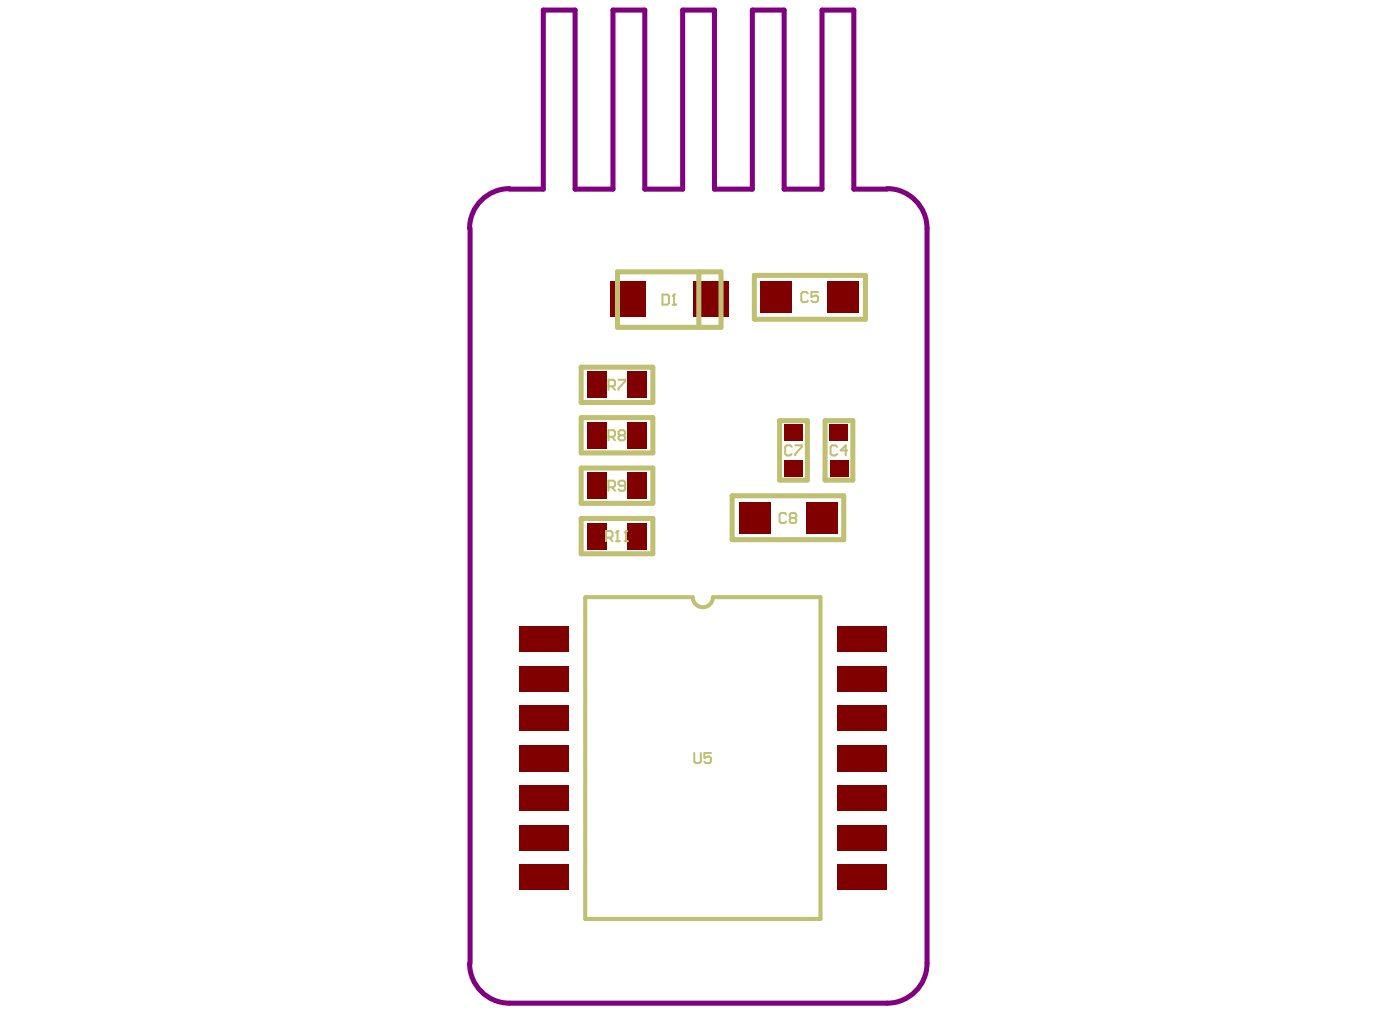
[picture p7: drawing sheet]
<svg xmlns="http://www.w3.org/2000/svg" width="281mm" height="204mm" viewBox="0 0 281 204" stroke-linecap="round" stroke-linejoin="round" font-family="sans-serif">
<path d="M102.2 37.8a8 8 0 0 0-8 8M102.2 37.9h6.8v-35.9h6.4v35.9h7.6v-35.9h6.3v35.9h7.6v-35.9h6.4v35.9h7.6v-35.9h6.4v35.9h7.6v-35.9h6.4v35.9h6.6M177.9 37.8a8 8 0 0 1 8 8v147.3a8 8 0 0 1-8 8h-75.7a8 8 0 0 1-8-8M94.3 45.8v147.3" fill="none" stroke="#800080" stroke-width="1"/>
<g fill="#800000">
<path d="M167.9 173.2h9.9v5.2h-9.9z" fill-rule="evenodd"/>
<path d="M167.9 165.4h9.9v5.2h-9.9z" fill-rule="evenodd"/>
<path d="M167.9 157.4h9.9v5.2h-9.9z" fill-rule="evenodd"/>
<path d="M167.9 149.4h9.9v5.2h-9.9z" fill-rule="evenodd"/>
<path d="M167.9 141.4h9.9v5.1h-9.9z" fill-rule="evenodd"/>
<path d="M167.9 133.6h9.9v5.1h-9.9z" fill-rule="evenodd"/>
<path d="M167.9 125.6h9.9v5.2h-9.9z" fill-rule="evenodd"/>
<path d="M161.7 100.6h6.4v6.4h-6.4z" fill-rule="evenodd"/>
<path d="M166.5 92.2h3.7v3.3h-3.7z" fill-rule="evenodd"/>
<path d="M157.3 92.2h3.7v3.3h-3.7z" fill-rule="evenodd"/>
<path d="M166.4 85.1h3.7v3.3h-3.7z" fill-rule="evenodd"/>
<path d="M157.4 85.1h3.7v3.3h-3.7z" fill-rule="evenodd"/>
<path d="M148.2 100.6h6.3v6.4h-6.3z" fill-rule="evenodd"/>
<path d="M125.8 84.6h3.9v5.3h-3.9z" fill-rule="evenodd"/>
<path d="M104.1 173.2h9.9v5.2h-9.9z" fill-rule="evenodd"/>
<path d="M104.1 165.4h9.9v5.2h-9.9z" fill-rule="evenodd"/>
<path d="M104.1 157.4h9.9v5.2h-9.9z" fill-rule="evenodd"/>
<path d="M104.1 149.4h9.9v5.2h-9.9z" fill-rule="evenodd"/>
<path d="M104.1 141.4h9.9v5.1h-9.9z" fill-rule="evenodd"/>
<path d="M104.1 133.6h9.9v5.1h-9.9z" fill-rule="evenodd"/>
<path d="M104.1 125.6h9.9v5.2h-9.9z" fill-rule="evenodd"/>
<path d="M117.8 84.6h3.9v5.3h-3.9z" fill-rule="evenodd"/>
<path d="M166 56.3h6.4v6.4h-6.4z" fill-rule="evenodd"/>
<path d="M125.8 94.8h3.9v5.2h-3.9z" fill-rule="evenodd"/>
<path d="M125.8 104.9h3.9v5.2h-3.9z" fill-rule="evenodd"/>
<path d="M139.1 56.4h7v7.2h-7z" fill-rule="evenodd"/>
<path d="M117.8 94.8h3.9v5.2h-3.9z" fill-rule="evenodd"/>
<path d="M117.8 104.9h3.9v5.2h-3.9z" fill-rule="evenodd"/>
<path d="M125.8 74.5h3.9v5.3h-3.9z" fill-rule="evenodd"/>
<path d="M117.8 74.5h3.9v5.3h-3.9z" fill-rule="evenodd"/>
<path d="M152.4 56.3h6.4v6.4h-6.4z" fill-rule="evenodd"/>
<path d="M122.3 56.4h7.2v7.2h-7.2z" fill-rule="evenodd"/>
</g>
<path d="M139 119.7h-21.5l-.1 .1v64.4h47.2v-64.5h-21.6" fill="none" stroke="#c0c073" stroke-width=".81"/>
<path d="M123.9 54.5h20.7v11.1h-20.7zM140.2 54.5v11.1M151.3 55.2h22.3v8.8h-22.3zM116.6 73.6h14.4v7.1h-14.4zM116.6 83.7h14.4v7.1h-14.4zM116.6 93.8h14.4v7.1h-14.4zM146.9 99.4h22.3v8.8h-22.3zM156.4 84.3h5.5v12h-5.5zM165.5 84.3h5.6v12h-5.6zM116.6 104h14.4v7h-14.4z" fill="none" stroke="#c0c073" stroke-width="1"/>
<g fill="none" stroke="#c0c073" stroke-width=".41">
<path d="M162 58.9l-.3-.3h-.7l-.3 .3v1.4l.3 .3h.7l.3-.3M164.1 58.6h-1.3v1l.7-.3h.3l.3 .3v.7l-.3 .3h-.7l-.3-.3M122 77.5h1.1l.3-.3v-.8l-.3-.3h-1.1v2.1M122.7 77.5l.7 .7M124.1 76.1h1.3v.3l-1.3 1.5v.3M122 87.6h1.1l.3-.3v-.7l-.3-.3h-1.1v2M122 97.7h1.1l.3-.3v-.7l-.3-.3h-1.1v2M122.7 97.7l.7 .7M122.7 87.6l.7 .7M124.4 87.3l-.3-.3v-.4l.3-.3h.7l.3 .3v.4l-.3 .3M124.4 87.3l-.3 .3v.4l.3 .3h.7l.3-.3v-.4l-.3-.3M124.4 87.3h.7"/>
<path d="M125.4 97.4h-1l-.3-.3v-.4l.3-.3h.7l.3 .3v1.4l-.3 .3h-.7l-.3-.3M121.5 107.8h1l.3-.3v-.7l-.3-.3h-1v2M122.2 107.8l.6 .7M123.6 108.5h.7M123.9 106.5v2"/>
</g>
<circle cx="123.9" cy="106.5" r=".2" fill="#c0c073"/>
<path d="M123.9 106.5l-.3 .3M125.3 108.5h.6M125.6 106.5v2" fill="none" stroke="#c0c073" stroke-width=".41"/>
<circle cx="125.6" cy="106.5" r=".2" fill="#c0c073"/>
<g fill="none" stroke="#c0c073" stroke-width=".41">
<path d="M132.9 59.1h1l.3 .3v1.4l-.3 .3h-1zM135.2 59.1v2M134.9 61.1h.7M158.8 89.6l-.3-.3h-.7l-.3 .3v1.4l.3 .3h.7l.3-.3M159.5 89.3h1.3v.3l-1.3 1.4v.3M167.9 89.6l-.3-.3h-.7l-.3 .3v1.4l.3 .3h.7l.3-.3M169.9 90.3h-1.3l1-1v2M125.6 106.5l-.3 .3M157.7 103.1l-.3-.3h-.7l-.3 .3v1.5l.3 .3h.7l.3-.3M158.7 103.9l-.3-.3v-.5l.3-.3h.7l.3 .3v.5l-.3 .3M158.7 103.9l-.3 .3v.4l.3 .3h.7l.3-.3v-.4l-.3-.3M158.7 103.9h.7"/>
<path d="M139.3 151v1.7l.3 .3h.7l.3-.3v-1.7M142.6 151h-1.3v1l.7-.3h.3l.3 .3v.7l-.3 .3h-.7l-.3-.3"/>
</g>
<circle cx="135.2" cy="59.1" r=".2" fill="#c0c073"/>
<path d="M135.2 59.1l-.3 .3" fill="none" stroke="#c0c073" stroke-width=".41"/>
<path d="M139 119.7a2.03 2.03 0 0 0 2 2.1 2.03 2.03 0 0 0 2-2.1" fill="none" stroke="#c0c073" stroke-width=".81"/>
</svg>
